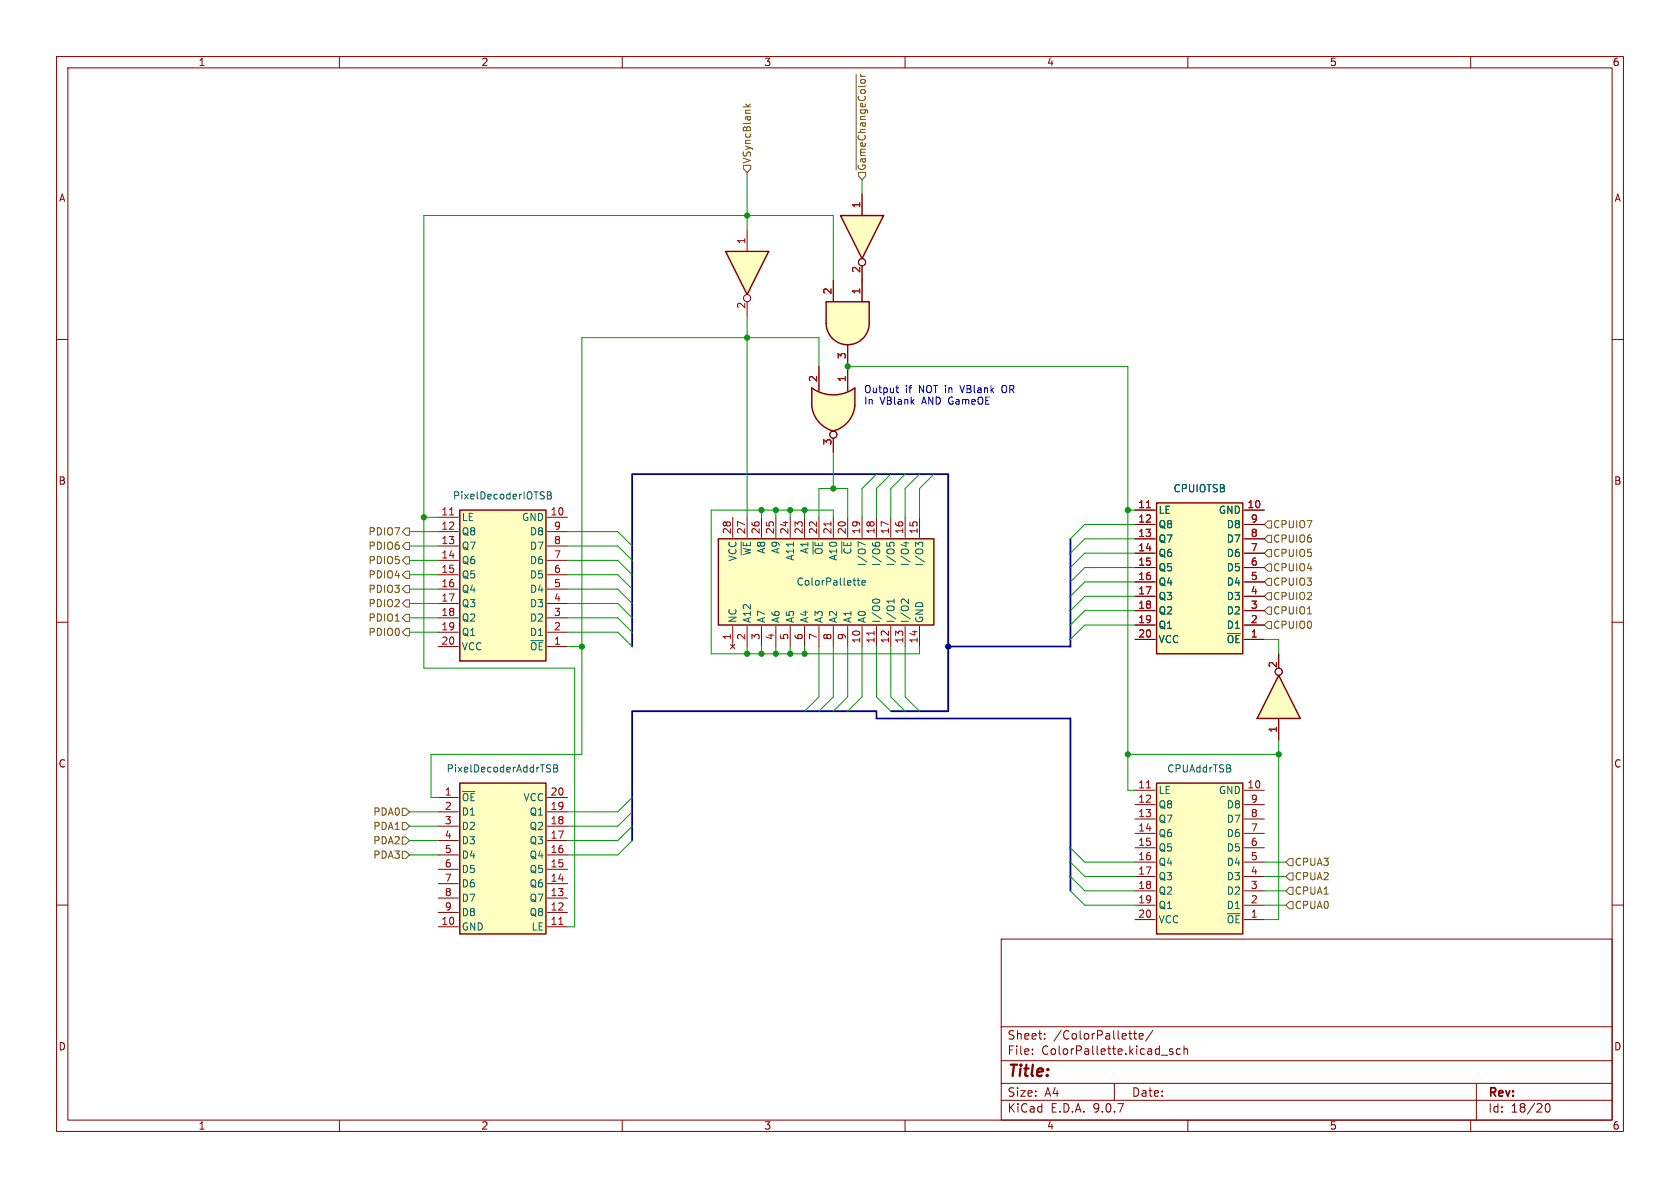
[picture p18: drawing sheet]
<svg xmlns="http://www.w3.org/2000/svg" width="297mm" height="210mm" viewBox="0 0 297 210" stroke-linecap="round" stroke-linejoin="round" font-family="sans-serif">
<defs><g id="words">
<text font-size="2.8" fill="#840000" x="178" y="190.9">Title:</text>
<g font-size="2.1" fill="#840000">
<text x="178" y="184">Sheet:</text>
<text x="186.2" y="184">/ColorPallette/</text>
<text x="178" y="186.7">File:</text>
<text x="184.1" y="186.7">ColorPallette.kicad_sch</text>
<text x="178" y="196.9">KiCad</text>
<text x="178" y="194.1">Size:</text>
<text x="184.7" y="194.1">A4</text>
<text x="185.7" y="196.9">E.D.A.</text>
<text x="193.3" y="196.9">9.0.7</text>
<text x="200" y="194.1">Date:</text>
<text x="263" y="194.3">Rev:</text>
<text x="263" y="196.9">Id:</text>
<text x="267.1" y="196.9">18/20</text>
</g>
<g font-size="1.8" fill="#840000">
<text x="35" y="11.9">1</text>
<text x="85" y="11.9">2</text>
<text x="135" y="11.9">3</text>
<text x="185" y="11.9">4</text>
<text x="235" y="11.9">5</text>
<text x="285" y="11.9">6</text>
<text x="10.3" y="35.9">A</text>
<text x="285.3" y="35.9">A</text>
<text x="10.3" y="85.9">B</text>
<text x="285.3" y="85.9">B</text>
<text x="10.3" y="135.9">C</text>
<text x="285.3" y="135.9">C</text>
<text x="10.3" y="185.9">D</text>
<text x="285.3" y="185.9">D</text>
<text x="35" y="199.9">1</text>
<text x="85" y="199.9">2</text>
<text x="135" y="199.9">3</text>
<text x="185" y="199.9">4</text>
<text x="235" y="199.9">5</text>
<text x="285" y="199.9">6</text>
</g>
<g font-size="1.8" fill="#725600">
<text x="132.9" y="29" transform="rotate(-90 132.9 29)">VSyncBlank</text>
<text x="153.3" y="30.3" transform="rotate(-90 153.3 30.3)">~{GameChangeColor}</text>
<text x="65" y="94.8">PDIO7</text>
<text x="225" y="93.6">CPUIO7</text>
<text x="65" y="99.9">PDIO5</text>
<text x="65" y="97.4">PDIO6</text>
<text x="225" y="96.1">CPUIO6</text>
<text x="225" y="98.7">CPUIO5</text>
<text x="225" y="101.2">CPUIO4</text>
<text x="65" y="102.5">PDIO4</text>
<text x="65" y="105">PDIO3</text>
<text x="65" y="107.5">PDIO2</text>
<text x="225" y="106.3">CPUIO2</text>
<text x="225" y="103.7">CPUIO3</text>
<text x="65" y="112.6">PDIO0</text>
<text x="65" y="110.1">PDIO1</text>
<text x="225" y="111.4">CPUIO0</text>
<text x="225" y="108.8">CPUIO1</text>
<text x="65.9" y="149.5">PDA2</text>
<text x="65.9" y="146.9">PDA1</text>
<text x="65.9" y="144.4">PDA0</text>
<text x="65.9" y="152">PDA3</text>
<text x="228.8" y="153.3">CPUA3</text>
<text x="228.8" y="155.8">CPUA2</text>
<text x="228.8" y="158.3">CPUA1</text>
<text x="228.8" y="160.9">CPUA0</text>
</g>
<g font-size="1.8" fill="#a90000">
<text x="152.1" y="36.9" transform="rotate(-90 152.1 36.9)">1</text>
<text x="131.8" y="43.3" transform="rotate(-90 131.8 43.3)">1</text>
<text x="147.1" y="52.1" transform="rotate(-90 147.1 52.1)">2</text>
<text x="152.1" y="52.1" transform="rotate(-90 152.1 52.1)">1</text>
<text x="152.1" y="48.3" transform="rotate(-90 152.1 48.3)">2</text>
<text x="131.8" y="54.7" transform="rotate(-90 131.8 54.7)">2</text>
<text x="149.6" y="63.6" transform="rotate(-90 149.6 63.6)">3</text>
<text x="144.5" y="67.6" transform="rotate(-90 144.5 67.6)">2</text>
<text x="149.6" y="67.6" transform="rotate(-90 149.6 67.6)">1</text>
<text x="147.1" y="78.8" transform="rotate(-90 147.1 78.8)">3</text>
<text x="201.1" y="89.9">11</text>
<text x="220.4" y="89.9">10</text>
<text x="77.9" y="93.7">12</text>
<text x="77.9" y="91.2">11</text>
<text x="97.2" y="91.2">10</text>
<text x="97.8" y="93.7">9</text>
<text x="129.3" y="94.5" transform="rotate(-90 129.3 94.5)">28</text>
<text x="131.8" y="94.5" transform="rotate(-90 131.8 94.5)">27</text>
<text x="134.4" y="94.5" transform="rotate(-90 134.4 94.5)">26</text>
<text x="136.9" y="94.5" transform="rotate(-90 136.9 94.5)">25</text>
<text x="139.4" y="94.5" transform="rotate(-90 139.4 94.5)">24</text>
<text x="142" y="94.5" transform="rotate(-90 142 94.5)">23</text>
<text x="144.5" y="94.5" transform="rotate(-90 144.5 94.5)">22</text>
<text x="147.1" y="94.5" transform="rotate(-90 147.1 94.5)">21</text>
<text x="149.6" y="94.5" transform="rotate(-90 149.6 94.5)">20</text>
<text x="152.1" y="94.5" transform="rotate(-90 152.1 94.5)">19</text>
<text x="154.7" y="94.5" transform="rotate(-90 154.7 94.5)">18</text>
<text x="157.2" y="94.5" transform="rotate(-90 157.2 94.5)">17</text>
<text x="159.8" y="94.5" transform="rotate(-90 159.8 94.5)">16</text>
<text x="162.3" y="94.5" transform="rotate(-90 162.3 94.5)">15</text>
<text x="201.1" y="95">13</text>
<text x="201.1" y="92.5">12</text>
<text x="221" y="95">8</text>
<text x="221" y="92.5">9</text>
<text x="77.9" y="101.3">15</text>
<text x="77.9" y="98.8">14</text>
<text x="77.9" y="96.3">13</text>
<text x="97.8" y="101.3">6</text>
<text x="97.8" y="98.8">7</text>
<text x="97.8" y="96.3">8</text>
<text x="201.1" y="100.1">15</text>
<text x="201.1" y="97.5">14</text>
<text x="221" y="100.1">6</text>
<text x="221" y="97.5">7</text>
<text x="77.9" y="106.4">17</text>
<text x="77.9" y="103.9">16</text>
<text x="97.8" y="106.4">4</text>
<text x="97.8" y="103.9">5</text>
<text x="201.1" y="107.7">18</text>
<text x="201.1" y="105.2">17</text>
<text x="201.1" y="102.6">16</text>
<text x="221" y="107.7">3</text>
<text x="221" y="105.2">4</text>
<text x="221" y="102.6">5</text>
<text x="77.9" y="111.5">19</text>
<text x="77.9" y="109">18</text>
<text x="97.8" y="111.5">2</text>
<text x="97.8" y="109">3</text>
<text x="129.3" y="113.2" transform="rotate(-90 129.3 113.2)">1</text>
<text x="131.8" y="113.2" transform="rotate(-90 131.8 113.2)">2</text>
<text x="134.4" y="113.2" transform="rotate(-90 134.4 113.2)">3</text>
<text x="136.9" y="113.2" transform="rotate(-90 136.9 113.2)">4</text>
<text x="139.4" y="113.2" transform="rotate(-90 139.4 113.2)">5</text>
<text x="142" y="113.2" transform="rotate(-90 142 113.2)">6</text>
<text x="144.5" y="113.2" transform="rotate(-90 144.5 113.2)">7</text>
<text x="147.1" y="113.2" transform="rotate(-90 147.1 113.2)">8</text>
<text x="149.6" y="113.2" transform="rotate(-90 149.6 113.2)">9</text>
<text x="152.1" y="113.8" transform="rotate(-90 152.1 113.8)">10</text>
<text x="154.7" y="113.8" transform="rotate(-90 154.7 113.8)">11</text>
<text x="157.2" y="113.8" transform="rotate(-90 157.2 113.8)">12</text>
<text x="159.8" y="113.8" transform="rotate(-90 159.8 113.8)">13</text>
<text x="162.3" y="113.8" transform="rotate(-90 162.3 113.8)">14</text>
<text x="201.1" y="112.8">20</text>
<text x="201.1" y="110.2">19</text>
<text x="221" y="112.8">1</text>
<text x="221" y="110.2">2</text>
<text x="77.9" y="114">20</text>
<text x="97.8" y="114">1</text>
<text x="225.8" y="118.2" transform="rotate(-90 225.8 118.2)">2</text>
<text x="225.8" y="129.6" transform="rotate(-90 225.8 129.6)">1</text>
<text x="78.5" y="140.7">1</text>
<text x="78.5" y="143.3">2</text>
<text x="97.2" y="140.7">20</text>
<text x="97.2" y="143.3">19</text>
<text x="201.1" y="142">12</text>
<text x="201.1" y="139.4">11</text>
<text x="220.4" y="139.4">10</text>
<text x="221" y="142">9</text>
<text x="78.5" y="145.8">3</text>
<text x="78.5" y="148.3">4</text>
<text x="97.2" y="145.8">18</text>
<text x="97.2" y="148.3">17</text>
<text x="201.1" y="149.6">15</text>
<text x="201.1" y="147.1">14</text>
<text x="201.1" y="144.5">13</text>
<text x="221" y="149.6">6</text>
<text x="221" y="147.1">7</text>
<text x="221" y="144.5">8</text>
<text x="78.5" y="150.9">5</text>
<text x="78.5" y="153.4">6</text>
<text x="78.5" y="156">7</text>
<text x="97.2" y="150.9">16</text>
<text x="97.2" y="153.4">15</text>
<text x="97.2" y="156">14</text>
<text x="201.1" y="154.7">17</text>
<text x="201.1" y="152.1">16</text>
<text x="221" y="154.7">4</text>
<text x="221" y="152.1">5</text>
<text x="78.5" y="158.5">8</text>
<text x="78.5" y="161">9</text>
<text x="97.2" y="158.5">13</text>
<text x="97.2" y="161">12</text>
<text x="201.1" y="159.8">19</text>
<text x="201.1" y="157.2">18</text>
<text x="221" y="159.8">2</text>
<text x="221" y="157.2">3</text>
<text x="77.9" y="163.6">10</text>
<text x="97.2" y="163.6">11</text>
<text x="201.1" y="162.3">20</text>
<text x="221" y="162.3">1</text>
</g>
<g font-size="1.8" fill="#0000c2">
<text x="152.7" y="69.7">Output</text>
<text x="152.7" y="71.7">In</text>
<text x="155.6" y="71.7">VBlank</text>
<text x="160.1" y="69.7">if</text>
<text x="162.6" y="69.7">NOT in</text>
<text x="163.1" y="71.7">AND GameOE</text>
<text x="170.3" y="69.7">VBlank</text>
<text x="177.8" y="69.7">OR</text>
</g>
<g font-size="1.8" fill="#006464">
<text x="80" y="88.5">PixelDecoderIOTSB</text>
<text x="207.4" y="87.2">CPUIOTSB</text>
<text x="81.5" y="94.8">Q8</text>
<text x="81.5" y="92.3">LE</text>
<text x="92.2" y="92.3">GND</text>
<text x="93.6" y="94.8">D8</text>
<text x="204.7" y="93.6">Q8</text>
<text x="204.7" y="91">LE</text>
<text x="215.4" y="91">GND</text>
<text x="216.8" y="93.6">D8</text>
<text x="81.5" y="99.9">Q6</text>
<text x="81.5" y="97.4">Q7</text>
<text x="93.6" y="99.9">D6</text>
<text x="93.6" y="97.4">D7</text>
<text x="130.4" y="99.3" transform="rotate(-90 130.4 99.3)">VCC</text>
<text x="132.9" y="98.3" transform="rotate(-90 132.9 98.3)">~{WE}</text>
<text x="135.5" y="98" transform="rotate(-90 135.5 98)">A8</text>
<text x="138" y="98" transform="rotate(-90 138 98)">A9</text>
<text x="140.6" y="99.2" transform="rotate(-90 140.6 99.2)">A11</text>
<text x="143.1" y="98" transform="rotate(-90 143.1 98)">A1</text>
<text x="145.6" y="98.2" transform="rotate(-90 145.6 98.2)">~{OE}</text>
<text x="148.2" y="99.2" transform="rotate(-90 148.2 99.2)">A10</text>
<text x="150.7" y="98.1" transform="rotate(-90 150.7 98.1)">~{CE}</text>
<text x="153.3" y="100.2" transform="rotate(-90 153.3 100.2)">I/O7</text>
<text x="155.8" y="100.2" transform="rotate(-90 155.8 100.2)">I/O6</text>
<text x="158.3" y="100.2" transform="rotate(-90 158.3 100.2)">I/O5</text>
<text x="160.9" y="100.2" transform="rotate(-90 160.9 100.2)">I/O4</text>
<text x="163.4" y="100.2" transform="rotate(-90 163.4 100.2)">I/O3</text>
<text x="204.7" y="101.2">Q5</text>
<text x="204.7" y="98.7">Q6</text>
<text x="204.7" y="96.1">Q7</text>
<text x="216.8" y="101.2">D5</text>
<text x="216.8" y="98.7">D6</text>
<text x="216.8" y="96.1">D7</text>
<text x="81.5" y="107.5">Q3</text>
<text x="81.5" y="105">Q4</text>
<text x="81.5" y="102.5">Q5</text>
<text x="93.6" y="107.5">D3</text>
<text x="93.6" y="105">D4</text>
<text x="93.6" y="102.5">D5</text>
<text x="140.7" y="103.7">ColorPallette</text>
<text x="204.7" y="106.3">Q3</text>
<text x="204.7" y="103.7">Q4</text>
<text x="216.8" y="106.3">D3</text>
<text x="216.8" y="103.7">D4</text>
<text x="81.5" y="112.6">Q1</text>
<text x="81.5" y="110.1">Q2</text>
<text x="93.6" y="112.6">D1</text>
<text x="93.6" y="110.1">D2</text>
<text x="130.4" y="110.2" transform="rotate(-90 130.4 110.2)">NC</text>
<text x="132.9" y="110.2" transform="rotate(-90 132.9 110.2)">A12</text>
<text x="135.5" y="110.2" transform="rotate(-90 135.5 110.2)">A7</text>
<text x="138" y="110.2" transform="rotate(-90 138 110.2)">A6</text>
<text x="140.6" y="110.2" transform="rotate(-90 140.6 110.2)">A5</text>
<text x="143.1" y="110.2" transform="rotate(-90 143.1 110.2)">A4</text>
<text x="145.6" y="110.2" transform="rotate(-90 145.6 110.2)">A3</text>
<text x="148.2" y="110.2" transform="rotate(-90 148.2 110.2)">A2</text>
<text x="150.7" y="110.2" transform="rotate(-90 150.7 110.2)">A1</text>
<text x="153.3" y="110.2" transform="rotate(-90 153.3 110.2)">A0</text>
<text x="155.8" y="110.2" transform="rotate(-90 155.8 110.2)">I/O0</text>
<text x="158.3" y="110.2" transform="rotate(-90 158.3 110.2)">I/O1</text>
<text x="160.9" y="110.2" transform="rotate(-90 160.9 110.2)">I/O2</text>
<text x="163.4" y="110.2" transform="rotate(-90 163.4 110.2)">GND</text>
<text x="204.7" y="113.9">VCC</text>
<text x="204.7" y="111.4">Q1</text>
<text x="204.7" y="108.8">Q2</text>
<text x="216.8" y="113.9">~{OE}</text>
<text x="216.8" y="111.4">D1</text>
<text x="216.8" y="108.8">D2</text>
<text x="81.5" y="115.2">VCC</text>
<text x="93.6" y="115.2">~{OE}</text>
<text x="78.9" y="136.8">PixelDecoderAddrTSB</text>
<text x="206.2" y="136.8">CPUAddrTSB</text>
<text x="81.5" y="141.8">~{OE}</text>
<text x="92.4" y="141.8">VCC</text>
<text x="204.7" y="143.1">Q8</text>
<text x="204.7" y="140.6">LE</text>
<text x="215.4" y="140.6">GND</text>
<text x="216.8" y="143.1">D8</text>
<text x="81.5" y="144.4">D1</text>
<text x="81.5" y="146.9">D2</text>
<text x="81.5" y="149.5">D3</text>
<text x="93.5" y="144.4">Q1</text>
<text x="93.5" y="146.9">Q2</text>
<text x="93.5" y="149.5">Q3</text>
<text x="204.7" y="148.2">Q6</text>
<text x="204.7" y="145.6">Q7</text>
<text x="216.8" y="148.2">D6</text>
<text x="216.8" y="145.6">D7</text>
<text x="81.5" y="152">D4</text>
<text x="81.5" y="154.5">D5</text>
<text x="93.5" y="152">Q4</text>
<text x="93.5" y="154.5">Q5</text>
<text x="204.7" y="155.8">Q3</text>
<text x="204.7" y="153.3">Q4</text>
<text x="204.7" y="150.7">Q5</text>
<text x="216.8" y="155.8">D3</text>
<text x="216.8" y="153.3">D4</text>
<text x="216.8" y="150.7">D5</text>
<text x="81.5" y="157.1">D6</text>
<text x="81.5" y="159.6">D7</text>
<text x="93.5" y="157.1">Q6</text>
<text x="93.5" y="159.6">Q7</text>
<text x="204.7" y="160.9">Q1</text>
<text x="204.7" y="158.3">Q2</text>
<text x="216.8" y="160.9">D1</text>
<text x="216.8" y="158.3">D2</text>
<text x="81.5" y="162.2">D8</text>
<text x="81.5" y="164.7">GND</text>
<text x="93.5" y="162.2">Q8</text>
<text x="93.9" y="164.7">LE</text>
<text x="204.7" y="163.4">VCC</text>
<text x="216.8" y="163.4">~{OE}</text>
</g>
</g></defs>
<g fill="none" stroke="#840000" stroke-width=".18">
<path d="M10 10h277v190h-277zM12 12h273v186h-273zM60 10v2M110 10v2M160 10v2M210 10v2M260 10v2M10 60h2M285 60h2M10 110h2M285 110h2M10 160h2"/>
<path d="M177 166h108v32h-108zM285 160h2M60 198v2M110 198v2M160 198v2M177 194.5h108M177 191.5h108M177 187.5h108M177 181.5h108M182.5 186.3v.1M182.5 185.5v.1M184.7 183.6v.1"/>
<path d="M184.7 182.8v.1M197 191.5v3M200.4 182.7h.6M200.6 182.2v1.3l.4 .2M201.4 183.2l.7-.1-.1-.3-.4-.1-.2 .2 .1 .7h.5M203.8 182.1l-1.3 2M207.3 185.5l-.3-.1-.3 .2 .1 .2 .5 .2v.3h-.6M208.7 185.5l-.5-.1-.2 .3v.4l.1 .2h.6M209.3 185.5l.2-.1 .4 .1 .1 .9M209.3 184.9v1.5M210 198v2M260 198v2"/>
<path d="M261 191.5v6.5M273.3 195.2l.2-.1a.81 .81 0 0 1 .6 .6 .81 .81 0 0 1-.3 .8l-.1 .1a.81 .81 0 0 1-.4-1.4z"/>
</g>
<path d="M204.5 138.4h15.2v26.7h-15.2z" fill="#ffffc2"/>
<path d="M204.5 138.4h15.2v26.7h-15.2z" fill="none" stroke="#840000" stroke-width=".25"/>
<g fill="none" stroke="#840000" stroke-width=".18">
<path d="M200.7 139.7h3.5M220 139.7h3.5M200.7 157.5h3.5M200.7 154.9h3.5M200.7 152.4h3.5M200.7 149.9h3.5M200.7 147.3h3.5M200.7 144.8h3.5M200.7 142.2h3.5M220 157.5h3.5M220 154.9h3.5M220 152.4h3.5"/>
<path d="M220 149.9h3.5M220 147.3h3.5M220 144.8h3.5M220 142.2h3.5M200.7 162.6h3.5M200.7 160h3.5M220 162.6h3.5M220 160h3.5"/>
</g>
<path d="M202.7 139.3h.7" fill="none" stroke="#a90000" stroke-width=".18"/>
<path d="M143.5 68.6v3.2M151.1 68.6v3.2" fill="none" stroke="#ffffc2" stroke-width=".18"/>
<g fill="#ffffc2" stroke="#ffffc2" stroke-width=".18">
<path d="M143.5 71.8l5.2-.6-1.4 5a5.2 5.2 0 0 1-3.8-4.4z"/>
<path d="M146 71.2l5.1 .6a5.1 5.1 0 0 1-3.8 4.4z"/>
</g>
<path d="M143.5 68.6a6.7 6.7 0 0 0 7.6 0v3.2h-7.6z" fill="#ffffc2"/>
<path d="M143.5 68.6a6.6 6.6 0 0 0 7.6 0v3.2a5.1 5.1 0 0 1-3.8 4.4 5.2 5.2 0 0 1-3.8-4.4z" fill="none" stroke="#840000" stroke-width=".25"/>
<g fill="none" stroke="#840000" stroke-width=".18">
<path d="M144.8 64.8v4.3M147.3 77.5v2.5M149.9 64.8v4.3"/>
<circle cx="147.3" cy="76.8" r=".63"/>
</g>
<path d="M127 95.3h38.1v15.2h-38.1z" fill="#ffffc2"/>
<path d="M127 95.3h38.1v15.2h-38.1z" fill="none" stroke="#840000" stroke-width=".25"/>
<g fill="none" stroke="#840000" stroke-width=".18">
<path d="M129.5 91.4v3.6M132.1 91.4v3.6M134.6 91.4v3.6M137.2 91.4v3.6M139.7 91.4v3.6M142.2 91.4v3.6M144.8 91.4v3.6M147.3 91.4v3.6M149.9 91.4v3.6M152.4 91.4v3.6M154.9 91.4v3.6M157.5 91.4v3.6"/>
<path d="M160 91.4v3.6M162.6 91.4v3.6M129.2 113.9l.7 .8M129.5 110.7v3.6M129.9 113.9l-.7 .8M132.1 110.7v3.6M134.6 110.7v3.6M137.2 110.7v3.6M139.7 110.7v3.6M142.2 110.7v3.6M144.8 110.7v3.6M147.3 110.7v3.6"/>
<path d="M149.9 110.7v3.6M152.4 110.7v3.6M154.9 110.7v3.6M157.5 110.7v3.6M160 110.7v3.6M162.6 110.7v3.6"/>
</g>
<g fill="none" stroke="#006464" stroke-width=".18">
<path d="M153 96.3l-1.3-.5v.8M154.2 96l.1 .3M154.7 96.3v-.2l.3-.3 .4 .1 .1 .4M156.8 95.9v.6M157.3 96.4v-.3l.2-.3 .5 .2 .1 .4M159.8 96h.8M160.2 95.8v.8l-.9-.3M163.1 96.5v-.4l-.2-.3-.4 .1-.1 .4-.5-.5v.8M151.5 102.6h.5M151.7 102.2v1.1l.3 .1M152.4 103l.6-.1-.1-.2-.3-.1-.2 .2v.6h.5M154.3 106.4l-.1-.1a.68 .68 0 0 1 .7-.4 .68 .68 0 0 1 .6 .4v.1"/>
<path d="M158.1 105.9v.7M158.1 106.3h-1.3l.4 .3M160.6 105.9v.8l-.9-.8-.3 .1-.1 .4"/>
</g>
<path d="M146.9 92.3v.7M154.5 111.6v.7" fill="none" stroke="#a90000" stroke-width=".18"/>
<path d="M148.6 38.1h7.6l-3.8 7.6z" fill="#ffffc2"/>
<path d="M148.6 38.1h7.6l-3.8 7.6z" fill="none" stroke="#840000" stroke-width=".25"/>
<g fill="none" stroke="#840000" stroke-width=".18">
<path d="M152.4 34.3v3.8M152.4 47v2.5"/>
<circle cx="152.4" cy="46.4" r=".63"/>
</g>
<path d="M81.3 90.2h15.2v26.6h-15.2z" fill="#ffffc2"/>
<path d="M81.3 90.2h15.2v26.6h-15.2z" fill="none" stroke="#840000" stroke-width=".25"/>
<g fill="none" stroke="#840000" stroke-width=".18">
<path d="M77.5 99.1h3.5M77.5 96.5h3.5M77.5 94h3.5M77.5 91.4h3.5M96.8 99.1h3.5M96.8 96.5h3.5M96.8 94h3.5M96.8 91.4h3.5M77.5 114.3h3.5M77.5 111.8h3.5M77.5 109.2h3.5M77.5 106.7h3.5"/>
<path d="M77.5 104.1h3.5M77.5 101.6h3.5M96.8 114.3h3.5M96.8 111.8h3.5M96.8 109.2h3.5M96.8 106.7h3.5M96.8 104.1h3.5M96.8 101.6h3.5"/>
</g>
<path d="M79.5 91h.7" fill="none" stroke="#a90000" stroke-width=".18"/>
<path d="M96.8 86.9h.4l.2 .3-.2 .3 .2 .2 .1 .3-.3 .2h-.4zM96.8 87.5h.4" fill="none" stroke="#006464" stroke-width=".18"/>
<path d="M226.1 119.4l3.8 7.6h-7.7z" fill="#ffffc2"/>
<path d="M226.1 119.4l3.8 7.6h-7.7z" fill="none" stroke="#840000" stroke-width=".25"/>
<g fill="none" stroke="#840000" stroke-width=".18">
<path d="M226.1 115.6v2.5M226.1 127v3.8"/>
<circle cx="226.1" cy="118.7" r=".63"/>
</g>
<path d="M146 57.2h7.7a3.8 3.8 0 0 1-3.8 3.7 3.8 3.8 0 0 1-3.9-3.7z" fill="#ffffc2" stroke="#ffffc2" stroke-width=".18"/>
<path d="M146 53.3h7.7v3.9h-7.7z" fill="#ffffc2"/>
<path d="M146 53.3h7.7v3.9a3.8 3.8 0 0 1-3.8 3.7 3.8 3.8 0 0 1-3.9-3.7z" fill="none" stroke="#840000" stroke-width=".25"/>
<path d="M147.3 49.5v3.8M152.4 49.5v3.8M149.9 61v3.8" fill="none" stroke="#840000" stroke-width=".18"/>
<path d="M128.3 44.5h7.6l-3.8 7.6z" fill="#ffffc2"/>
<path d="M128.3 44.5h7.6l-3.8 7.6z" fill="none" stroke="#840000" stroke-width=".25"/>
<g fill="none" stroke="#840000" stroke-width=".18">
<path d="M132.1 40.6v3.9M132.1 53.3v2.6"/>
<circle cx="132.1" cy="52.7" r=".63"/>
</g>
<path d="M204.5 88.9h15.2v26.7h-15.2z" fill="#ffffc2"/>
<path d="M204.5 88.9h15.2v26.7h-15.2z" fill="none" stroke="#840000" stroke-width=".25"/>
<g fill="none" stroke="#840000" stroke-width=".18">
<path d="M200.7 97.8h3.5M200.7 95.3h3.5M200.7 92.7h3.5M200.7 90.2h3.5M220 97.8h3.5M220 95.3h3.5M220 92.7h3.5M220 90.2h3.5M200.7 113h3.5M200.7 110.5h3.5M200.7 108h3.5M200.7 105.4h3.5"/>
<path d="M200.7 102.9h3.5M200.7 100.3h3.5M220 113h3.5M220 110.5h3.5M220 108h3.5M220 105.4h3.5M220 102.9h3.5M220 100.3h3.5"/>
</g>
<path d="M202.7 89.8h.7" fill="none" stroke="#a90000" stroke-width=".18"/>
<path d="M81.3 138.4h15.2v26.7h-15.2z" fill="#ffffc2"/>
<path d="M81.3 138.4h15.2v26.7h-15.2z" fill="none" stroke="#840000" stroke-width=".25"/>
<g fill="none" stroke="#840000" stroke-width=".18">
<path d="M152.4 34.3v3.8M147.3 49.5v3.8M152.4 47v6.3M144.8 64.8v4.3M147.3 77.5v2.5M149.9 61v8.1M200.7 97.8h3.5M200.7 95.3h3.5M200.7 92.7h3.5M200.7 90.2h3.5M220 97.8h3.5M220 95.3h3.5"/>
<path d="M220 92.7h3.5M220 90.2h3.5M200.7 113h3.5M200.7 110.5h3.5M200.7 108h3.5M200.7 105.4h3.5M200.7 102.9h3.5M200.7 100.3h3.5M220 113h3.5M220 110.5h3.5M220 108h3.5M220 105.4h3.5"/>
<path d="M220 102.9h3.5M220 100.3h3.5M226.1 115.6v2.5M226.1 127v3.8M77.5 141h3.5M77.5 143.5h3.5M77.5 146.1h3.5M77.5 148.6h3.5M77.5 151.1h3.5M77.5 153.7h3.5M77.5 156.2h3.5M77.5 158.8h3.5"/>
<path d="M96.8 141h3.5M96.8 143.5h3.5M96.8 146.1h3.5M96.8 148.6h3.5M96.8 151.1h3.5M96.8 153.7h3.5M96.8 156.2h3.5M96.8 158.8h3.5M77.5 161.3h3.5M77.5 163.8h3.5M96.8 161.3h3.5M96.8 163.8h3.5"/>
<circle cx="152.4" cy="46.4" r=".63"/>
<circle cx="147.3" cy="76.8" r=".63"/>
<circle cx="226.1" cy="118.7" r=".63"/>
</g>
<path d="M202.7 89.8h.7M98.8 163.4h.7" fill="none" stroke="#a90000" stroke-width=".18"/>
<path d="M96.9 135.8l.3 .1 .1 .3-.2 .3h-.3M96.9 135.2l.4 .1M97.9 135.2h.4l.2 .2-.2 .4 .2 .1 .1 .3-.2 .3h-.5zM97.9 135.8h.4" fill="none" stroke="#006464" stroke-width=".18"/>
<g fill="none" stroke="#725600" stroke-width=".18">
<path d="M131.8 18.4l.5 .5M132.7 18.4l-.5 .4M151.4 13.1v17M131.4 29.2h1.3v.6l-.6 .7-.7-.7zM151.8 30.5h1.2v.6l-.6 .7-.6-.7zM71.1 94l.7-.7h.6v1.3h-.6zM71.8 98.4h.6v1.3h-.6l-.7-.6zM71.8 95.9h.6v1.3h-.6l-.7-.7zM224.2 94.6h.6v1.3h-.6l-.7-.6zM224.2 97.2h.6v1.2h-.6l-.7-.6zM224.2 92.1h.6v1.2h-.6l-.7-.6zM224.2 99.7h.6v1.3h-.6l-.7-.7z"/>
<path d="M71.1 106.7l.7-.7h.6v1.3h-.6zM71.8 111.1h.6v1.3h-.6l-.7-.6zM71.8 108.6h.6v1.3h-.6l-.7-.7zM71.8 101h.6v1.2h-.6l-.7-.6zM71.8 103.5h.6v1.3h-.6l-.7-.7zM224.2 109.9h.6v1.2h-.6l-.7-.6zM224.2 104.8h.6v1.2h-.6l-.7-.6zM224.2 102.2h.6v1.3h-.6l-.7-.6zM224.2 107.3h.6v1.3h-.6l-.7-.6zM231.1 108.5h.8M71.1 148h.7l.6 .6-.6 .6h-.7zM71.1 145.4h.7l.6 .7-.6 .6h-.7z"/>
<path d="M71.1 142.9h.7l.6 .6-.6 .6h-.7zM71.1 150.5h.7l.6 .6-.6 .7h-.7zM227.3 157.5l.7-.7h.6v1.3h-.6zM227.3 154.9l.7-.6h.6v1.3h-.6zM228 151.8h.6v1.2h-.6l-.7-.6zM228 159.4h.6v1.3h-.6l-.7-.7z"/>
</g>
<path d="M189.2 95.3v19h-21.6M111.8 114.3v-30.5h55.8v41.9h-10.1M111.8 148.6v-22.9h43.1v1.3h34.3v30.5" fill="none" stroke="#000084" stroke-width=".3"/>
<g fill="none" stroke="#009600" stroke-width=".18">
<path d="M132.1 30.5v10.1M152.4 31.8v2.5M132.1 55.9v35.5M147.3 49.5v-11.4h-72.4v80h26.7v45.7h-1.3M144.8 64.8v-5.1h-41.9v73.7h-26.7v7.6h1.3M149.9 64.8h49.5v74.9h1.3M72.4 94h5.1M72.4 99.1h5.1M72.4 96.5h5.1M74.9 91.4h2.6M100.3 94h8.9l2.6 2.5M100.3 99.1h8.9l2.6 2.5"/>
<path d="M100.3 96.5h8.9l2.6 2.6M134.6 90.2v1.2M137.2 90.2v1.2M139.7 90.2v1.2M142.2 90.2v1.2M144.8 91.4v-5h5.1v5M147.3 91.4v-1.2h-21.6v25.4h36.9v-1.3M147.3 80v6.4M154.9 83.8l-2.5 2.6v5M157.5 83.8l-2.6 2.6v5M160 83.8l-2.5 2.6v5M162.6 83.8l-2.6 2.6v5"/>
<path d="M165.1 83.8l-2.5 2.6v5M199.4 90.2h1.3M200.7 97.8h-8.9l-2.6 2.5M200.7 92.7h-8.9l-2.6 2.6M200.7 95.3h-8.9l-2.6 2.5M72.4 101.6h5.1M72.4 106.7h5.1M72.4 109.2h5.1M72.4 111.8h5.1M72.4 104.1h5.1M100.3 101.6h8.9l2.6 2.5M100.3 106.7h8.9l2.6 2.5"/>
<path d="M100.3 114.3h2.6M100.3 109.2h8.9l2.6 2.6M100.3 111.8h8.9l2.6 2.5M100.3 104.1h8.9l2.6 2.6M132.1 114.3v1.3M134.6 114.3v1.3M137.2 114.3v1.3M139.7 114.3v1.3M142.2 114.3v1.3M144.8 114.3v8.9l-2.6 2.5M147.3 114.3v8.9l-2.5 2.5M149.9 114.3v8.9l-2.6 2.5"/>
<path d="M152.4 114.3v8.9l-2.5 2.5M154.9 114.3v8.9l2.6 2.5M157.5 114.3v8.9l2.5 2.5M160 114.3v8.9l2.6 2.5M200.7 108h-8.9l-2.6 2.5M200.7 105.4h-8.9l-2.6 2.6M200.7 100.3h-8.9l-2.6 2.6M200.7 102.9h-8.9l-2.6 2.5M200.7 110.5h-8.9l-2.6 2.5M223.5 113h2.6v2.6M199.4 133.4h26.7M226.1 130.8v31.8h-2.6"/>
<path d="M72.4 151.1h5.1M72.4 146.1h5.1M72.4 148.6h5.1M72.4 143.5h5.1M111.8 148.6l-2.6 2.5h-8.9M111.8 143.5l-2.6 2.6h-8.9M111.8 146.1l-2.6 2.5h-8.9M111.8 141l-2.6 2.5h-8.9M189.2 149.9l2.6 2.5h8.9M189.2 154.9l2.6 2.6h8.9M189.2 152.4l2.6 2.5h8.9M189.2 157.5l2.6 2.5h8.9"/>
<path d="M223.5 152.4h3.8M223.5 157.5h3.8M223.5 154.9h3.8M223.5 160h3.8"/>
</g>
<path d="M158.4 68.6h.5M158.6 68.1v1.1l.3 .2M169.7 68.1l.4 1.3M177.3 68.2a.9 .9 0 0 0 0 1.2" fill="none" stroke="#0000c2" stroke-width=".18"/>
<g fill="#009600" stroke="#009600" stroke-width=".18">
<circle cx="132.1" cy="115.6" r=".46"/>
<circle cx="137.2" cy="115.6" r=".46"/>
<circle cx="134.6" cy="115.6" r=".46"/>
<circle cx="139.7" cy="115.6" r=".46"/>
<circle cx="142.2" cy="115.6" r=".46"/>
<circle cx="199.4" cy="90.2" r=".46"/>
<circle cx="147.3" cy="86.4" r=".46"/>
<circle cx="137.2" cy="90.2" r=".46"/>
<circle cx="134.6" cy="90.2" r=".46"/>
<circle cx="139.7" cy="90.2" r=".46"/>
<circle cx="132.1" cy="59.7" r=".46"/>
<circle cx="149.9" cy="64.8" r=".46"/>
<circle cx="132.1" cy="38.1" r=".46"/>
<circle cx="142.2" cy="90.2" r=".46"/>
<circle cx="74.9" cy="91.4" r=".46"/>
<circle cx="102.9" cy="114.3" r=".46"/>
<circle cx="199.4" cy="133.4" r=".46"/>
<circle cx="226.1" cy="133.4" r=".46"/>
</g>
<circle cx="167.6" cy="114.3" r=".46" fill="#000084" stroke="#000084" stroke-width=".18"/>
<use href="#words"/>
</svg>
